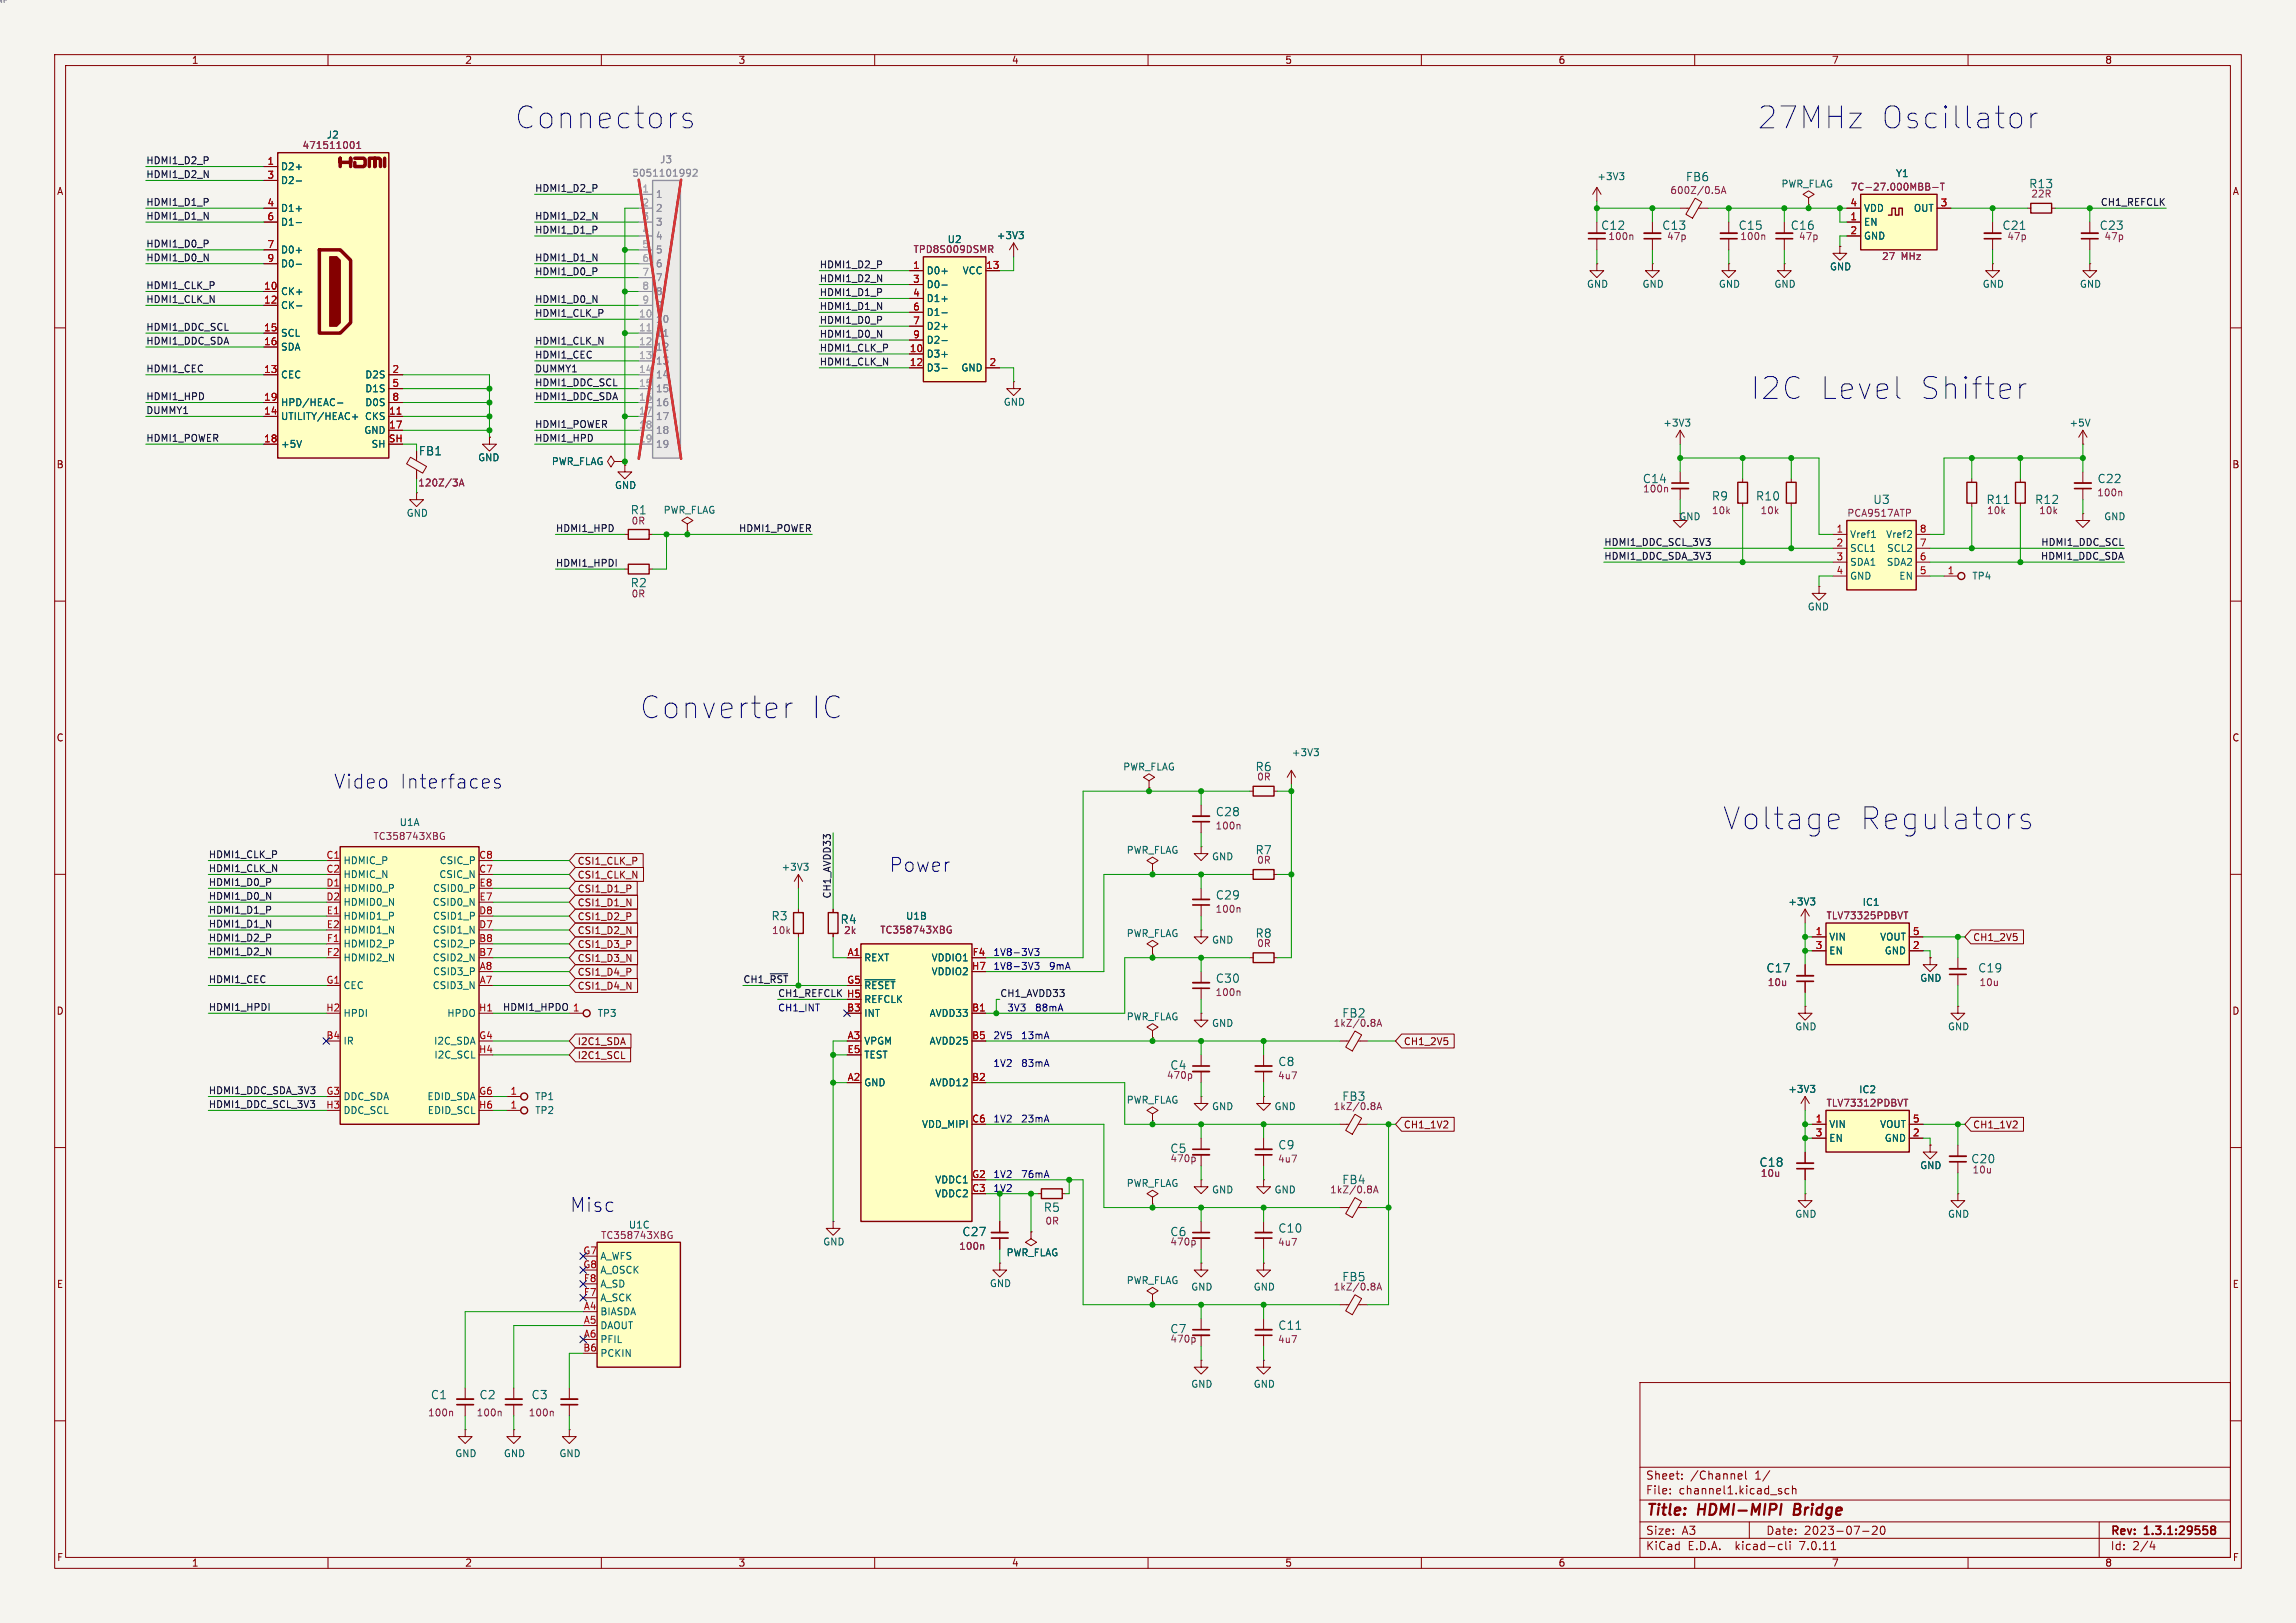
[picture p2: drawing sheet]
<svg xmlns="http://www.w3.org/2000/svg" width="420mm" height="297mm" viewBox="0 0 420 297" stroke-linecap="round" stroke-linejoin="round" font-family="sans-serif">
<defs><g id="words">
<g font-size="5.6" fill="#0000c2">
<text x="94" y="23.9">Connectors</text>
<text x="321.3" y="23.9">27MHz</text>
<text x="343.6" y="23.9">Oscillator</text>
<text x="320" y="73.4">I2C Level</text>
<text x="350.4" y="73.4">Shifter</text>
<text x="116.8" y="131.8">Converter</text>
<text x="147.9" y="131.8">IC</text>
<text x="315" y="152.2">Voltage</text>
<text x="339.8" y="152.2">Regulators</text>
</g>
<g font-size="3.5" fill="#0000c2">
<text x="61" y="144.5">Video</text>
<text x="73" y="144.5">Interfaces</text>
<text x="162.6" y="159.8">Power</text>
<text x="104.1" y="222">Misc</text>
</g>
<g font-size="2.8" fill="#840000">
<text x="301" y="277.9">Title:</text>
<text x="310.6" y="277.9">HDMI-MIPI</text>
<text x="329" y="277.9">Bridge</text>
</g>
<g font-size="2.1" fill="#840084">
<text x="308.3" y="33.4">FB6</text>
<text x="300.4" y="88.6">C14</text>
<text x="342.6" y="92.4">U3</text>
<text x="245.4" y="186.4">FB2</text>
<text x="214" y="195.9">C4</text>
<text x="245.4" y="201.7">FB3</text>
<text x="214" y="211.2">C5</text>
<text x="245.4" y="216.9">FB4</text>
<text x="214" y="226.4">C6</text>
<text x="245.4" y="234.7">FB5</text>
<text x="214" y="244.2">C7</text>
</g>
<g font-size="2.1" fill="#006464">
<text x="371.1" y="34.6">R13</text>
<text x="292.8" y="42.3">C12</text>
<text x="304" y="42.3">C13</text>
<text x="317.9" y="42.3">C15</text>
<text x="327.5" y="42.3">C16</text>
<text x="366.2" y="42.3">C21</text>
<text x="384" y="42.3">C23</text>
<text x="383.6" y="88.6">C22</text>
<text x="115.3" y="94.3">R1</text>
<text x="313" y="91.8">R9</text>
<text x="321.1" y="91.8">R10</text>
<text x="363.3" y="92.4">R11</text>
<text x="372.2" y="92.4">R12</text>
<text x="115.3" y="107.7">R2</text>
<text x="229.6" y="141.3">R6</text>
<text x="222.3" y="149.6">C28</text>
<text x="229.6" y="156.6">R7</text>
<text x="222.3" y="164.8">C29</text>
<text x="141" y="168.6">R3</text>
<text x="153.7" y="169.3">R4</text>
<text x="229.6" y="171.8">R8</text>
<text x="323" y="178.2">C17</text>
<text x="361.8" y="178.2">C19</text>
<text x="222.3" y="180.1">C30</text>
<text x="233.7" y="195.3">C8</text>
<text x="233.7" y="210.5">C9</text>
<text x="321.8" y="213.7">C18</text>
<text x="360.5" y="213.1">C20</text>
<text x="190.8" y="222">R5</text>
<text x="176" y="226.4">C27</text>
<text x="233.7" y="225.8">C10</text>
<text x="233.7" y="243.6">C11</text>
<text x="78.7" y="256.3">C1</text>
<text x="87.6" y="256.3">C2</text>
<text x="97.1" y="256.3">C3</text>
</g>
<g font-size="2.1" fill="#840000">
<text x="76.5" y="83.5">FB1</text>
<text x="301" y="273.7">File:</text>
<text x="301" y="271">Sheet:</text>
<text x="307.1" y="273.7">channel1.kicad_sch</text>
<text x="309.2" y="271">/Channel</text>
<text x="321.1" y="271">1/</text>
<text x="301" y="281.1">Size:</text>
<text x="307.6" y="281.1">A3</text>
<text x="323" y="281.1">Date:</text>
<text x="330" y="281.1">2023-07-20</text>
<text x="386" y="281.3">Rev:</text>
<text x="392.4" y="281.3">1.3.1:29558</text>
<text x="301" y="283.9">KiCad</text>
<text x="308.7" y="283.9">E.D.A.</text>
<text x="317.6" y="283.9">kicad-cli</text>
<text x="329.5" y="283.9">7.0.11</text>
<text x="386" y="283.9">Id:</text>
<text x="390.1" y="283.9">2/4</text>
</g>
<g font-size="1.8" fill="#840000">
<text x="35" y="11.9">1</text>
<text x="85" y="11.9">2</text>
<text x="135" y="11.9">3</text>
<text x="185" y="11.9">4</text>
<text x="235" y="11.9">5</text>
<text x="285" y="11.9">6</text>
<text x="335" y="11.9">7</text>
<text x="385" y="11.9">8</text>
<text x="10.3" y="35.9">A</text>
<text x="408.3" y="35.9">A</text>
<text x="10.3" y="85.9">B</text>
<text x="408.2" y="85.9">B</text>
<text x="10.3" y="135.9">C</text>
<text x="408.2" y="135.9">C</text>
<text x="105.6" y="161">CSI1_CLK_N</text>
<text x="105.6" y="158.4">CSI1_CLK_P</text>
<text x="105.6" y="166.1">CSI1_D1_N</text>
<text x="105.6" y="163.5">CSI1_D1_P</text>
<text x="105.6" y="168.6">CSI1_D2_P</text>
<text x="105.6" y="173.7">CSI1_D3_P</text>
<text x="105.6" y="171.1">CSI1_D2_N</text>
<text x="360.8" y="172.4">CH1_2V5</text>
<text x="105.6" y="176.2">CSI1_D3_N</text>
<text x="105.6" y="178.8">CSI1_D4_P</text>
<text x="10.3" y="185.9">D</text>
<text x="105.6" y="181.3">CSI1_D4_N</text>
<text x="408.2" y="185.9">D</text>
<text x="105.6" y="191.5">I2C1_SDA</text>
<text x="256.7" y="191.5">CH1_2V5</text>
<text x="105.6" y="194">I2C1_SCL</text>
<text x="256.7" y="206.7">CH1_1V2</text>
<text x="360.8" y="206.7">CH1_1V2</text>
<text x="10.3" y="235.9">E</text>
<text x="408.3" y="235.9">E</text>
<text x="10.3" y="285.9">F</text>
<text x="35" y="286.9">1</text>
<text x="85" y="286.9">2</text>
<text x="135" y="286.9">3</text>
<text x="185" y="286.9">4</text>
<text x="235" y="286.9">5</text>
<text x="285" y="286.9">6</text>
<text x="335" y="286.9">7</text>
<text x="385" y="286.9">8</text>
<text x="408.3" y="285.9">F</text>
</g>
<g font-size="1.8" fill="#840084">
<text x="55.2" y="27.5">471511001</text>
<text x="59.7" y="25.5">J2</text>
<text x="305.4" y="35.7">600Z/0.5A</text>
<text x="338.5" y="35.1">7C-27.000MBB-T</text>
<text x="371.5" y="36.3">22R</text>
<text x="167" y="46.5">TPD8S009DSMR</text>
<text x="173.3" y="44.7">U2</text>
<text x="294.1" y="44.1">100n</text>
<text x="304.8" y="44.1">47p</text>
<text x="318.2" y="44.1">100n</text>
<text x="329" y="44.1">47p</text>
<text x="344.2" y="47.8">27</text>
<text x="347.8" y="47.8">MHz</text>
<text x="367.1" y="44.1">47p</text>
<text x="384.9" y="44.1">47p</text>
<text x="76.4" y="89.2">120Z/3A</text>
<text x="300.5" y="90.3">100n</text>
<text x="313.1" y="94.3">10k</text>
<text x="321.9" y="94.3">10k</text>
<text x="337.8" y="94.8">PCA9517ATP</text>
<text x="363.4" y="94.3">10k</text>
<text x="372.9" y="94.3">10k</text>
<text x="383.5" y="91">100n</text>
<text x="115.4" y="96.2">0R</text>
<text x="115.4" y="109.5">0R</text>
<text x="229.9" y="143">0R</text>
<text x="68.2" y="153.9">TC358743XBG</text>
<text x="222.2" y="152">100n</text>
<text x="229.9" y="158.3">0R</text>
<text x="222.2" y="167.2">100n</text>
<text x="141.1" y="171.1">10k</text>
<text x="154.3" y="171.1">2k</text>
<text x="160.9" y="171">TC358743XBG</text>
<text x="229.9" y="173.5">0R</text>
<text x="334" y="168.4">TLV73325PDBVT</text>
<text x="222.2" y="182.5">100n</text>
<text x="323.3" y="180.6">10u</text>
<text x="362" y="180.6">10u</text>
<text x="243.8" y="188.1">1kZ/0.8A</text>
<text x="213.4" y="197.6">470p</text>
<text x="233.7" y="197.7">4u7</text>
<text x="243.8" y="203.3">1kZ/0.8A</text>
<text x="334" y="202.7">TLV73312PDBVT</text>
<text x="214" y="212.9">470p</text>
<text x="233.7" y="212.9">4u7</text>
<text x="322" y="215.6">10u</text>
<text x="360.7" y="214.9">10u</text>
<text x="243.2" y="218.6">1kZ/0.8A</text>
<text x="109.9" y="226.9">TC358743XBG</text>
<text x="114.9" y="225">U1C</text>
<text x="191.1" y="224.3">0R</text>
<text x="175.4" y="228.9">100n</text>
<text x="214" y="228.1">470p</text>
<text x="233.7" y="228.2">4u7</text>
<text x="243.8" y="236.4">1kZ/0.8A</text>
<text x="214" y="245.9">470p</text>
<text x="233.7" y="246">4u7</text>
<text x="78.2" y="259.4">100n</text>
<text x="87.1" y="259.4">100n</text>
<text x="96.6" y="259.4">100n</text>
</g>
<g font-size="1.8" fill="#0f0f0f">
<text x="26.7" y="30.1">HDMI1_D2_P</text>
<text x="26.7" y="32.7">HDMI1_D2_N</text>
<text x="97.8" y="35.2">HDMI1_D2_P</text>
<text x="26.7" y="37.7">HDMI1_D1_P</text>
<text x="26.7" y="40.3">HDMI1_D1_N</text>
<text x="97.8" y="40.3">HDMI1_D2_N</text>
<text x="384.2" y="37.7">CH1_REFCLK</text>
<text x="26.7" y="45.4">HDMI1_D0_P</text>
<text x="26.7" y="47.9">HDMI1_D0_N</text>
<text x="97.8" y="42.8">HDMI1_D1_P</text>
<text x="97.8" y="47.9">HDMI1_D1_N</text>
<text x="26.7" y="53">HDMI1_CLK_P</text>
<text x="97.8" y="50.5">HDMI1_D0_P</text>
<text x="149.9" y="49.2">HDMI1_D2_P</text>
<text x="149.9" y="51.7">HDMI1_D2_N</text>
<text x="26.7" y="55.5">HDMI1_CLK_N</text>
<text x="97.8" y="55.5">HDMI1_D0_N</text>
<text x="97.8" y="58.1">HDMI1_CLK_P</text>
<text x="149.9" y="59.3">HDMI1_D0_P</text>
<text x="149.9" y="54.3">HDMI1_D1_P</text>
<text x="149.9" y="56.8">HDMI1_D1_N</text>
<text x="26.7" y="63.2">HDMI1_DDC_SDA</text>
<text x="26.7" y="60.6">HDMI1_DDC_SCL</text>
<text x="97.8" y="65.7">HDMI1_CEC</text>
<text x="97.8" y="63.2">HDMI1_CLK_N</text>
<text x="149.9" y="61.9">HDMI1_D0_N</text>
<text x="149.9" y="64.4">HDMI1_CLK_P</text>
<text x="26.7" y="68.2">HDMI1_CEC</text>
<text x="97.8" y="68.2">DUMMY1</text>
<text x="97.8" y="70.8">HDMI1_DDC_SCL</text>
<text x="149.9" y="67">HDMI1_CLK_N</text>
<text x="26.7" y="75.9">DUMMY1</text>
<text x="26.7" y="73.3">HDMI1_HPD</text>
<text x="97.8" y="73.3">HDMI1_DDC_SDA</text>
<text x="26.7" y="80.9">HDMI1_POWER</text>
<text x="97.8" y="80.9">HDMI1_HPD</text>
<text x="97.8" y="78.4">HDMI1_POWER</text>
<text x="101.6" y="97.4">HDMI1_HPD</text>
<text x="135.1" y="97.4">HDMI1_POWER</text>
<text x="293.4" y="100">HDMI1_DDC_SCL_3V3</text>
<text x="373.3" y="100">HDMI1_DDC_SCL</text>
<text x="101.6" y="103.8">HDMI1_HPDI</text>
<text x="293.4" y="102.5">HDMI1_DDC_SDA_3V3</text>
<text x="373.2" y="102.5">HDMI1_DDC_SDA</text>
<text x="38.1" y="159.7">HDMI1_CLK_N</text>
<text x="38.1" y="157.1">HDMI1_CLK_P</text>
<text x="38.1" y="162.2">HDMI1_D0_P</text>
<text x="38.1" y="167.3">HDMI1_D1_P</text>
<text x="38.1" y="164.8">HDMI1_D0_N</text>
<text x="152.1" y="164.5" transform="rotate(-90 152.1 164.5)">CH1_AVDD33</text>
<text x="38.1" y="172.4">HDMI1_D2_P</text>
<text x="38.1" y="169.8">HDMI1_D1_N</text>
<text x="38.1" y="174.9">HDMI1_D2_N</text>
<text x="38.1" y="180">HDMI1_CEC</text>
<text x="38.1" y="185.1">HDMI1_HPDI</text>
<text x="91.9" y="185.1">HDMI1_HPDO 1</text>
<text x="142.2" y="182.5">CH1_REFCLK H5</text>
<text x="182.9" y="182.5">CH1_AVDD33</text>
<text x="38.1" y="200.3">HDMI1_DDC_SDA_3V3</text>
<text x="38.1" y="202.9">HDMI1_DDC_SCL_3V3</text>
</g>
<g font-size="1.8" fill="#a90000">
<text x="48.8" y="30.2">1</text>
<text x="48.8" y="32.8">3</text>
<text x="48.8" y="37.8">4</text>
<text x="48.8" y="40.4">6</text>
<text x="338.4" y="40.4">1</text>
<text x="338.4" y="37.8">4</text>
<text x="354.9" y="37.8">3</text>
<text x="48.8" y="45.5">7</text>
<text x="338.4" y="42.9">2</text>
<text x="48.2" y="53.1">10</text>
<text x="48.8" y="48">9</text>
<text x="166.9" y="49.3">1</text>
<text x="166.9" y="51.8">3</text>
<text x="180.3" y="49.3">13</text>
<text x="48.2" y="55.6">12</text>
<text x="166.9" y="54.4">4</text>
<text x="166.9" y="56.9">6</text>
<text x="166.9" y="59.4">7</text>
<text x="48.2" y="60.7">15</text>
<text x="48.2" y="63.2">16</text>
<text x="166.3" y="64.5">10</text>
<text x="166.9" y="62">9</text>
<text x="48.2" y="68.3">13</text>
<text x="71.7" y="68.3">2</text>
<text x="71.7" y="70.9">5</text>
<text x="166.3" y="67.1">12</text>
<text x="180.9" y="67.1">2</text>
<text x="48.2" y="75.9">14</text>
<text x="48.2" y="73.4">19</text>
<text x="71.1" y="75.9">11</text>
<text x="71.7" y="73.4">8</text>
<text x="48.2" y="81">18</text>
<text x="71" y="81">SH</text>
<text x="71.1" y="78.5">17</text>
<text x="335.8" y="97.5">1</text>
<text x="335.8" y="100.1">2</text>
<text x="351.1" y="100.1">7</text>
<text x="351.1" y="97.5">8</text>
<text x="335.8" y="102.6">3</text>
<text x="335.8" y="105.2">4</text>
<text x="351.1" y="105.2">5</text>
<text x="351.1" y="102.6">6</text>
<text x="356.2" y="105.2">1</text>
<text x="59.6" y="157.2">C1</text>
<text x="59.6" y="159.8">C2</text>
<text x="87.6" y="159.8">C7</text>
<text x="87.6" y="157.2">C8</text>
<text x="59.6" y="162.3">D1</text>
<text x="59.6" y="164.8">D2</text>
<text x="59.7" y="167.4">E1</text>
<text x="87.6" y="167.4">D8</text>
<text x="87.6" y="164.8">E7</text>
<text x="87.6" y="162.3">E8</text>
<text x="59.7" y="169.9">E2</text>
<text x="59.7" y="172.5">F1</text>
<text x="87.6" y="172.5">B8</text>
<text x="87.6" y="169.9">D7</text>
<text x="332" y="171.2">1</text>
<text x="332" y="173.7">3</text>
<text x="349.8" y="173.7">2</text>
<text x="349.8" y="171.2">5</text>
<text x="59.7" y="175">F2</text>
<text x="87.6" y="175">B7</text>
<text x="87.6" y="177.5">A8</text>
<text x="155" y="175">A1</text>
<text x="177.7" y="177.5">H7</text>
<text x="177.8" y="175">F4</text>
<text x="59.6" y="185.2">H2</text>
<text x="59.6" y="180.1">G1</text>
<text x="87.5" y="185.2">H1</text>
<text x="87.6" y="180.1">A7</text>
<text x="154.8" y="182.6">H5</text>
<text x="154.9" y="185.2">B3</text>
<text x="154.9" y="180.1">G5</text>
<text x="177.7" y="185.2">B1</text>
<text x="59.6" y="190.2">B4</text>
<text x="87.6" y="190.2">G4</text>
<text x="155" y="190.2">A3</text>
<text x="177.7" y="190.2">B5</text>
<text x="87.5" y="192.8">H4</text>
<text x="154.9" y="192.8">E5</text>
<text x="155" y="197.9">A2</text>
<text x="177.7" y="197.9">B2</text>
<text x="59.6" y="202.9">H3</text>
<text x="59.6" y="200.4">G3</text>
<text x="87.5" y="202.9">H6</text>
<text x="87.6" y="200.4">G6</text>
<text x="93.3" y="202.9">1</text>
<text x="93.3" y="200.4">1</text>
<text x="177.7" y="205.5">C6</text>
<text x="332" y="205.5">1</text>
<text x="332" y="208">3</text>
<text x="349.8" y="208">2</text>
<text x="349.8" y="205.5">5</text>
<text x="177.7" y="215.6">G2</text>
<text x="177.7" y="218.2">C3</text>
<text x="106.6" y="229.6">G7</text>
<text x="106.6" y="232.2">G8</text>
<text x="106.7" y="239.8">A4</text>
<text x="106.7" y="237.2">F7</text>
<text x="106.7" y="234.7">F8</text>
<text x="106.7" y="242.3">A5</text>
<text x="106.7" y="244.9">A6</text>
<text x="106.6" y="247.4">B6</text>
</g>
<g font-size="1.8" fill="#006464">
<text x="51.3" y="31.3">D2+</text>
<text x="51.3" y="33.9">D2-</text>
<text x="292.1" y="33.2">+3V3</text>
<text x="325.8" y="34.5">PWR_FLAG</text>
<text x="346.7" y="32.6">Y1</text>
<text x="51.3" y="39">D1+</text>
<text x="51.3" y="41.5">D1-</text>
<text x="340.9" y="41.5">EN</text>
<text x="340.9" y="39">VDD</text>
<text x="350" y="39">OUT</text>
<text x="51.3" y="46.6">D0+</text>
<text x="182.2" y="44">+3V3</text>
<text x="340.9" y="44">GND</text>
<text x="51.3" y="49.1">D0-</text>
<text x="169.4" y="50.4">D0+</text>
<text x="169.4" y="52.9">D0-</text>
<text x="176" y="50.4">VCC</text>
<text x="290.2" y="52.9">GND</text>
<text x="300.4" y="52.9">GND</text>
<text x="314.3" y="52.9">GND</text>
<text x="324.5" y="52.9">GND</text>
<text x="334.6" y="49.7">GND</text>
<text x="362.6" y="52.9">GND</text>
<text x="380.4" y="52.9">GND</text>
<text x="51.3" y="54.2">CK+</text>
<text x="51.3" y="56.7">CK-</text>
<text x="169.4" y="55.5">D1+</text>
<text x="169.4" y="58">D1-</text>
<text x="51.3" y="61.8">SCL</text>
<text x="51.3" y="64.4">SDA</text>
<text x="169.4" y="65.6">D3+</text>
<text x="169.4" y="60.6">D2+</text>
<text x="169.4" y="63.1">D2-</text>
<text x="51.3" y="69.4">CEC</text>
<text x="66.7" y="69.4">D2S</text>
<text x="66.7" y="72">D1S</text>
<text x="169.4" y="68.2">D3-</text>
<text x="175.8" y="68.2">GND</text>
<text x="51.3" y="77.1">UTILITY/HEAC+</text>
<text x="51.3" y="74.5">HPD/HEAC-</text>
<text x="66.7" y="77.1">CKS</text>
<text x="66.7" y="74.5">D0S</text>
<text x="183.5" y="74.4">GND</text>
<text x="51.3" y="82.1">+5V</text>
<text x="66.5" y="79.6">GND</text>
<text x="67.9" y="82.1">SH</text>
<text x="304.2" y="78.3">+3V3</text>
<text x="378.5" y="78.3">+5V</text>
<text x="87.4" y="84.6">GND</text>
<text x="100.8" y="85.3">PWR_FLAG</text>
<text x="112.4" y="89.7">GND</text>
<text x="74.3" y="94.8">GND</text>
<text x="121.3" y="94.2">PWR_FLAG</text>
<text x="307.1" y="95.4">GND</text>
<text x="384.8" y="95.4">GND</text>
<text x="338.3" y="98.7">Vref1</text>
<text x="338.3" y="101.2">SCL1</text>
<text x="344.9" y="98.7">Vref2</text>
<text x="345.1" y="101.2">SCL2</text>
<text x="338.3" y="103.7">SDA1</text>
<text x="338.3" y="106.3">GND</text>
<text x="345" y="103.7">SDA2</text>
<text x="347.3" y="106.3">EN</text>
<text x="360.7" y="106.3">TP4</text>
<text x="330.6" y="111.9">GND</text>
<text x="205.4" y="141.2">PWR_FLAG</text>
<text x="236.2" y="138.6">+3V3</text>
<text x="73" y="151.4">U1A</text>
<text x="62.7" y="158.3">HDMIC_P</text>
<text x="62.7" y="160.9">HDMIC_N</text>
<text x="80.3" y="160.9">CSIC_N</text>
<text x="80.3" y="158.3">CSIC_P</text>
<text x="142.9" y="159.5">+3V3</text>
<text x="206" y="156.4">PWR_FLAG</text>
<text x="221.6" y="157.6">GND</text>
<text x="62.7" y="163.4">HDMID0_P</text>
<text x="62.7" y="166">HDMID0_N</text>
<text x="79.1" y="166">CSID0_N</text>
<text x="79.1" y="163.4">CSID0_P</text>
<text x="327" y="165.9">+3V3</text>
<text x="340.6" y="166">IC1</text>
<text x="62.7" y="168.5">HDMID1_P</text>
<text x="62.7" y="171">HDMID1_N</text>
<text x="62.7" y="173.6">HDMID2_P</text>
<text x="79.1" y="171">CSID1_N</text>
<text x="79.1" y="173.6">CSID2_P</text>
<text x="79.1" y="168.5">CSID1_P</text>
<text x="165.6" y="168.5">U1B</text>
<text x="206" y="171.7">PWR_FLAG</text>
<text x="221.6" y="172.9">GND</text>
<text x="334.5" y="172.3">VIN</text>
<text x="343.8" y="172.3">VOUT</text>
<text x="62.7" y="176.1">HDMID2_N</text>
<text x="79.1" y="176.1">CSID2_N</text>
<text x="79.1" y="178.7">CSID3_P</text>
<text x="158" y="176.1">REXT</text>
<text x="170.3" y="176.1">VDDIO1</text>
<text x="170.3" y="178.7">VDDIO2</text>
<text x="334.5" y="174.9">EN</text>
<text x="344.7" y="174.9">GND</text>
<text x="351.2" y="179.9">GND</text>
<text x="62.7" y="181.2">CEC</text>
<text x="79.1" y="181.2">CSID3_N</text>
<text x="158" y="181.2">~{RESET}</text>
<text x="158" y="183.7">REFCLK</text>
<text x="62.7" y="191.4">IR</text>
<text x="62.7" y="186.3">HPDI</text>
<text x="79.3" y="191.4">I2C_SDA</text>
<text x="81.7" y="186.3">HPDO</text>
<text x="109.2" y="186.3">TP3</text>
<text x="158" y="191.4">VPGM</text>
<text x="158" y="186.3">INT</text>
<text x="170" y="186.3">AVDD33</text>
<text x="170" y="191.4">AVDD25</text>
<text x="206" y="186.9">PWR_FLAG</text>
<text x="221.6" y="188.1">GND</text>
<text x="328.3" y="188.7">GND</text>
<text x="356.2" y="188.7">GND</text>
<text x="79.4" y="193.9">I2C_SCL</text>
<text x="158" y="193.9">TEST</text>
<text x="62.7" y="201.5">DDC_SDA</text>
<text x="78.1" y="201.5">EDID_SDA</text>
<text x="97.8" y="201.5">TP1</text>
<text x="158" y="199">GND</text>
<text x="170" y="199">AVDD12</text>
<text x="206" y="202.2">PWR_FLAG</text>
<text x="221.6" y="203.3">GND</text>
<text x="233" y="203.3">GND</text>
<text x="327" y="200.2">+3V3</text>
<text x="340" y="200.3">IC2</text>
<text x="62.7" y="204.1">DDC_SCL</text>
<text x="78.1" y="204.1">EDID_SCL</text>
<text x="97.8" y="204.1">TP2</text>
<text x="168.6" y="206.6">VDD_MIPI</text>
<text x="334.5" y="206.6">VIN</text>
<text x="334.5" y="209.1">EN</text>
<text x="343.8" y="206.6">VOUT</text>
<text x="344.7" y="209.1">GND</text>
<text x="351.2" y="214.1">GND</text>
<text x="171" y="219.3">VDDC2</text>
<text x="171" y="216.8">VDDC1</text>
<text x="206" y="217.4">PWR_FLAG</text>
<text x="221.6" y="218.6">GND</text>
<text x="233" y="218.6">GND</text>
<text x="328.3" y="223">GND</text>
<text x="356.2" y="223">GND</text>
<text x="109.7" y="230.7">A_WFS</text>
<text x="109.7" y="233.3">A_OSCK</text>
<text x="150.5" y="228.1">GND</text>
<text x="184" y="230.1">PWR_FLAG</text>
<text x="109.7" y="238.4">A_SCK</text>
<text x="109.7" y="235.8">A_SD</text>
<text x="181" y="235.7">GND</text>
<text x="206" y="235.2">PWR_FLAG</text>
<text x="217.8" y="236.4">GND</text>
<text x="229.2" y="236.4">GND</text>
<text x="109.7" y="240.9">BIASDA</text>
<text x="109.7" y="243.4">DAOUT</text>
<text x="109.7" y="246">PFIL</text>
<text x="109.7" y="248.5">PCKIN</text>
<text x="217.8" y="254.1">GND</text>
<text x="229.2" y="254.1">GND</text>
<text x="83.2" y="266.8">GND</text>
<text x="92.1" y="266.8">GND</text>
<text x="102.2" y="266.8">GND</text>
</g>
<text font-size="1.8" fill="#9c9b98" x="115.6" y="32.5">5051101992</text>
<g font-size="1.8" fill="#a5a4a2">
<text x="117.4" y="35.3">1</text>
<text x="117.4" y="37.8">2</text>
<text x="117.4" y="40.4">3</text>
<text x="117.4" y="42.9">4</text>
<text x="117.4" y="45.5">5</text>
<text x="117.4" y="48">6</text>
<text x="117.4" y="50.5">7</text>
<text x="117.4" y="53.1">8</text>
<text x="116.8" y="58.2">10</text>
<text x="117.4" y="55.6">9</text>
<text x="116.8" y="60.7">11</text>
<text x="116.8" y="63.2">12</text>
<text x="116.8" y="65.8">13</text>
<text x="116.8" y="68.3">14</text>
<text x="116.8" y="70.9">15</text>
<text x="116.8" y="73.4">16</text>
<text x="116.8" y="75.9">17</text>
<text x="116.8" y="78.5">18</text>
<text x="116.8" y="81">19</text>
</g>
<g font-size="1.8" fill="#939391">
<text x="120.7" y="30.1">J3</text>
<text x="119.9" y="36.4">1</text>
<text x="119.9" y="39">2</text>
<text x="119.9" y="41.5">3</text>
<text x="119.9" y="44">4</text>
<text x="119.9" y="46.6">5</text>
<text x="119.9" y="49.1">6</text>
<text x="119.9" y="51.7">7</text>
<text x="119.9" y="59.3">10</text>
<text x="119.9" y="54.2">8</text>
<text x="119.9" y="56.7">9</text>
<text x="119.9" y="61.8">11</text>
<text x="119.9" y="64.4">12</text>
<text x="119.9" y="66.9">13</text>
<text x="119.9" y="69.4">14</text>
<text x="119.9" y="72">15</text>
<text x="119.9" y="74.5">16</text>
<text x="119.9" y="77.1">17</text>
<text x="119.9" y="79.6">18</text>
<text x="119.9" y="82.1">19</text>
</g>
<text font-size="1.8" fill="#009600" x="135.9" y="180">CH1_~{RST}</text>
<g font-size="1.8" fill="#0000c2">
<text x="181.6" y="175">1V8-3V3</text>
<text x="181.6" y="177.6">1V8-3V3</text>
<text x="191.8" y="177.6">9mA</text>
<text x="142.2" y="185.2">CH1_INT</text>
<text x="184.1" y="185.2">3V3</text>
<text x="189.2" y="185.2">88mA</text>
<text x="181.6" y="190.3">2V5</text>
<text x="186.7" y="190.3">13mA</text>
<text x="181.6" y="195.3">1V2</text>
<text x="186.7" y="195.3">83mA</text>
<text x="181.6" y="205.5">1V2</text>
<text x="186.7" y="205.5">23mA</text>
<text x="181.6" y="215.7">1V2</text>
<text x="186.7" y="215.7">76mA</text>
<text x="181.6" y="218.2">1V2</text>
</g>
<text font-size="1.4" fill="#9c9b98" x="-.6" y=".7">NP</text>
</g></defs>
<path d="M0 0h420v297h-420z" fill="#f5f4ef" stroke="#f5f4ef" stroke-width=".18"/>
<g fill="none" stroke="#840000" stroke-width=".18">
<path d="M10 10h400v277h-400zM12 12h396v273h-396zM60 10v2M110 10v2M160 10v2M210 10v2M260 10v2M310 10v2M360 10v2M10 60h2M166.4 49.5h2.5M166.4 52.1h2.5"/>
<path d="M166.4 54.6h2.5M166.4 57.2h2.5M166.4 59.7h2.5M180.3 49.5h2.6M408 60h2M166.4 64.8h2.5M166.4 67.3h2.5M166.4 62.2h2.5M180.3 67.3h2.6M112.4 84.5l-.6-1.1-.7 1.1 .7 1 .6-1h1.3M113.7 84.5h.1M114.3 85.1v1.3h1.3l-1.3 1.2-1.3-1.2h1.3"/>
<path d="M114.3 85.1h.1M369.6 87.6v.7M369.6 92.1v.6M10 110h2M408 110h2M10 160h2M59.7 157.5h2.5M408 160h2M59.7 162.6h2.5M59.7 167.6h2.5M59.7 172.7h2.5M87.6 185.4h2.6"/>
<path d="M330.2 184.2v1.2h1.3l-1.3 1.3-1.3-1.3h1.3M330.2 184.2h.1M10 210h2M92.7 203.2h2.5M330.2 200.7v2.5M330.2 200.7l-.8 1.2M330.2 200.7l.8 1.2M331.5 205.7h2.5M331.5 208.3h2.5M349.2 205.7h2.6M349.2 208.3h2.6M408 210h2"/>
<path d="M10 260h2M300 253h108v32h-108zM408 260h2M300 278.5h108M300 274.5h108M300 268.5h108M305.5 273.2v.2M305.5 272.5v.1M307.7 270.5v.2M307.7 269.8v.1M318.2 269.7l.4 .1 .1 .2-.8 .2M318.6 270.6l-.4 .1"/>
<path d="M319.3 269.2v1.3l.2 .2M320 278.5v3M323.7 269.1l-1.3 1.9M327.2 272.5l-.4-.1-.3 .3v.4l.2 .2h.5M327.9 272.5l.2-.1 .3 .1 .1 .9M327.9 271.9v1.5M342.5 279.4l.6-.1 .2 .1 .1 .3-1 1.1h1M344.2 279.4l.1-.1a.8 .8 0 0 1 .5 .7 .8 .8 0 0 1-.5 .8 1 1 0 0 1-.1-1.4zM384 278.5v6.5M60 285v2M110 285v2M160 285v2"/>
<path d="M210 285v2M260 285v2M300 281.5h108M310 285v2M325.6 282.6l.4 .1M326 283.5l-.4 .1M326.7 282.1v1.3l.2 .2M327.4 282.1v.1M327.4 282.6v1M334.9 283.6h.9M340.7 280.2h1.2M360 285v2"/>
<path d="M393.7 282l-.4 1.1h.9M394 282.6v1"/>
</g>
<path d="M404.7 279.9l-.3-.3 .3-.3h.3l.3 .3-.3 .3M404.7 279.9l-.3 .3v.3l.3 .3h.3l.3-.3-.1-.4-.2-.2M404.7 279.9h.3" fill="none" stroke="#840000" stroke-width=".3"/>
<path d="M325.9 275.2l-.3 2M328.3 275.2l-.2 2h.8" fill="none" stroke="#840000" stroke-width=".4"/>
<g fill="#ffffc2" stroke="#ffffc2" stroke-width=".18">
<path d="M168.9 47h11.4v22.9h-11.4z"/>
<path d="M334 203.2h15.2v7.6h-15.2z"/>
<path d="M62.2 154.9h25.4v50.8h-25.4z"/>
<path d="M109.2 227.3h15.3v22.9h-15.3z"/>
</g>
<g fill="none" stroke="#840000" stroke-width=".25">
<path d="M168.9 47h11.4v22.9h-11.4zM368.7 88.3h1.8v3.8h-1.8zM62.2 154.9h25.4v50.8h-25.4zM334 203.2h15.2v7.6h-15.2zM109.2 227.3h15.3v22.9h-15.3z"/>
<circle cx="95.9" cy="203.2" r=".63"/>
</g>
<path d="M172.3 49.6h1M172.3 52.2h1M172.3 54.7h1M172.3 57.2h1M172.3 59.8h1M172.3 64.9h1M172.3 67.4h1M172.3 62.3h1M331.2 198.6h.8l-.5 .5M331.7 199.1l.3 .2v.3l-.3 .3" fill="none" stroke="#006464" stroke-width=".18"/>
<path d="M181.2 45.6l.4 .6M181.4 45l.2 .2v.3l-.2 .1M81.1 153.1h.2l-.1 .5h-.3l-.3-.2M81.2 152.4l-.3-.1-.3 .2M348.3 201.2h.7M122.7 226.1h.3l-.1 .5h-.3l-.3-.1M122.9 225.4h-.3l-.3 .2" fill="none" stroke="#840084" stroke-width=".18"/>
<path d="M381 78.7l-.8 1.3z" fill="#ffffc2"/>
<path d="M381 78.7v2.6" fill="none" stroke="#ffffc2" stroke-width=".18"/>
<path d="M381 78.7l.8 1.3z" fill="#ffffc2"/>
<g fill="none" stroke="#840000" stroke-width=".18">
<path d="M336.5 45.1v1.3h1.3l-1.3 1.2-1.2-1.2h1.2M336.5 45.1h.1M307.3 78.7v2.6M307.3 78.7l-.7 1.3M307.3 78.7l.8 1.3M381 78.7l-.8 1.3M381 78.7v2.6M381 78.7l.8 1.3M75.1 83.7l2.9 1.7-.7 1.2-2.9-1.7zM76.2 90.2v1.2h1.3l-1.3 1.3-1.3-1.3h1.3M76.2 90.2h.1M76.2 83.8v.5"/>
<path d="M76.2 86v1.6M89.5 80v1.3h-1.2l1.2 1.3 1.3-1.3h-1.3M89.5 80h.1M114.3 97.8h.6M118.7 97.8h.7M125.7 95.9l1-.6-1-.7-1 .7 1 .6v1.3M125.7 97.2h.1M335.3 97.8h2.5M350.5 97.8h2.6M381 81.3h.1M114.3 104.1h.6M118.7 104.1h.7"/>
<path d="M332.7 107.3v1.3h-1.2l1.2 1.3 1.3-1.3h-1.3M332.7 107.3h.1M335.3 105.4h2.5M335.3 100.3h2.5M335.3 102.9h2.5M350.5 105.4h2.6M350.5 100.3h2.6M350.5 102.9h2.6M355.6 105.4h2.5M146 160v2.6M146 166.4v.6M146 170.8v.7"/>
<path d="M146 160l-.7 1.3M146 160l.8 1.3M152.4 166.4v.6M152.4 170.8v.7M330.2 166.4v2.5M330.2 176.5v2.1M330.2 179.6v2M330.2 166.4l-.8 1.2M330.2 166.4l.8 1.2M353.1 175.3v1.2h1.2l-1.2 1.3-1.3-1.3h1.3M353.1 175.3h.1M358.1 175.3v2"/>
<path d="M358.1 178.3v2M210.8 188.6l1-.6-1-.7-1 .7 1 .6v1.3M210.8 189.9h.1M219.7 185.4v1.3h1.3l-1.3 1.3-1.3-1.3h1.3M219.7 185.4h.1M219.7 193v2.1M219.7 196.1v2M189.9 218.4h.6M194.3 218.4h.6M330.2 218.4v1.3h1.3l-1.3 1.3-1.3-1.3h1.3M330.2 218.4h.1M330.2 210.8v2.1"/>
<path d="M330.2 213.9v2M358.1 209.6v2M358.1 212.6v2M182.9 231.1v1.3h1.2l-1.2 1.3-1.3-1.3h1.3M182.9 231.1h.1M188.6 225.4v1.3l1 .6-1 .7-1-.7 1-.6M188.6 225.4h.1M210.8 236.9l1-.7-1-.6-1 .6 1 .7v1.2M210.8 238.1h.1M231.1 231.1v1.3h1.3l-1.3 1.3-1.2-1.3h1.2M231.1 231.1h.1M231.1 223.5v2.1"/>
<path d="M231.1 226.6v2M85.1 254v2M85.1 257v2.1M94 254v2M94 257v2.1M104.1 254v2M104.1 257v2.1M231.1 241.3v2M231.1 244.3v2.1M85.1 261.6v1.3h1.3l-1.3 1.3-1.3-1.3h1.3M85.1 261.6h.1M94 261.6v1.3h1.2l-1.2 1.3-1.3-1.3h1.3"/>
<path d="M94 261.6h.1M104.1 261.6v1.3h1.3l-1.3 1.3-1.2-1.3h1.2M104.1 261.6h.1"/>
</g>
<path d="M308.3 76.7h.8l-.4 .5M308.9 77.2l.2 .2v.3l-.2 .3M382.3 76.7l-.4 1.3M342.4 98.4h.7M348.9 98.4h.8M349.6 97.2v.4M147 158h.8l-.4 .5M147.6 158.5l.2 .2v.3l-.2 .3M331.2 164.3h.8l-.5 .5M331.7 164.8l.3 .3v.3l-.3 .2" fill="none" stroke="#006464" stroke-width=".18"/>
<path d="M328.7 179.6h3M356.6 178.3h3.1M218.2 195.1h3M328.7 213.9h3M356.6 212.6h3.1M229.6 226.6h3.1M83.6 257h3M92.5 257h3M102.6 257h3.1M229.6 244.3h3.1" fill="none" stroke="#840000" stroke-width=".3"/>
<path d="M328.7 178.6h3M356.6 177.3h3.1M218.2 196.1h3M328.7 212.9h3M356.6 211.6h3.1M229.6 225.6h3.1M83.6 256h3M92.5 256h3M102.6 256h3.1M229.6 243.3h3.1" fill="none" stroke="#840000" stroke-width=".33"/>
<path d="M84 88.9l.4-1.2 .5 1.2M84.1 88.6h.6M349.3 93.3l.2 .2-.2 .3M217.8 196.5l.2 .2v.4l-.2 .3M82.6 258.3l.2 .1v.7M91.5 258.3l.2 .1v.7M101 258.3l.2 .1v.7" fill="none" stroke="#840084" stroke-width=".18"/>
<g fill="none" stroke="#840000" stroke-width=".25">
<path d="M114.9 96.9h3.8v1.8h-3.8zM337.8 95.3h12.7v12.7h-12.7zM114.9 103.3h3.8v1.7h-3.8zM145.2 167h1.7v3.8h-1.7zM151.5 167h1.8v3.8h-1.8zM190.5 217.6h3.8v1.7h-3.8z"/>
<circle cx="358.8" cy="105.4" r=".63"/>
</g>
<path d="M337.8 95.3h12.7v12.7h-12.7z" fill="#ffffc2" stroke="#ffffc2" stroke-width=".18"/>
<path d="M346.1 38.1h.6v1.3h.6v-1.3h.7v1.3h-2.6h.7z" fill="#ffffc2"/>
<g fill="#ffffc2" stroke="#ffffc2" stroke-width=".18">
<path d="M340.4 35.6h13.9v10.1h-13.9z"/>
<path d="M157.5 172.7h20.3v50.8h-20.3z"/>
<path d="M334 168.9h15.2v7.6h-15.2z"/>
<path d="M50.8 27.9h20.3v55.9h-20.3z"/>
</g>
<g fill="none" stroke="#840000" stroke-width=".25">
<path d="M50.8 27.9h20.3v55.9h-20.3zM340.4 35.6h13.9v10.1h-13.9zM345.4 39.4h.7v-1.3h.6v1.3h.6v-1.3h.7v1.3M371.5 37.2h3.8v1.8h-3.8zM317.9 88.3h1.8v3.8h-1.8zM326.8 88.3h1.7v3.8h-1.7zM359.8 88.3h1.8v3.8h-1.8zM229.2 143.9h3.8v1.8h-3.8zM229.2 159.1h3.8v1.8h-3.8zM157.5 172.7h20.3v50.8h-20.3zM229.2 174.4h3.8v1.7h-3.8zM334 168.9h15.2v7.6h-15.2z"/>
<circle cx="107.3" cy="185.4" r=".63"/>
<circle cx="95.9" cy="200.7" r=".63"/>
</g>
<g fill="none" stroke="#840000" stroke-width=".18">
<path d="M48.3 38.1h2.5M48.3 30.5h2.5M48.3 33h2.5M292.1 34.3v2.5M292.1 34.3l-.8 1.3M292.1 34.3l.8 1.3M307.3 38.1h1.7M310.1 36.3l1.2 .7-1.7 2.9-1.2-.7zM310.7 38.1h1.7M330.8 36.2l1.1-.6-1.1-.7-1 .7 1 .6v1.3M330.8 37.5h.1M337.8 38.1h2.6"/>
<path d="M354.3 38.1h2.6M370.8 38.1h.7M375.3 38.1h.6M48.3 40.6h2.5M48.3 53.3h2.5M48.3 55.9h2.5M48.3 45.7h2.5M48.3 48.3h2.5M166.4 49.5h2.5M166.4 52.1h2.5M166.4 54.6h2.5M166.4 57.2h2.5"/>
<path d="M166.4 59.7h2.5M180.3 49.5h2.6M185.4 44.5v2.5M185.4 44.5l-.7 1.2M185.4 44.5l.8 1.2M292.1 48.3v1.2h1.3l-1.3 1.3-1.3-1.3h1.3M292.1 48.3h.1M292.1 40.6v2.1M292.1 43.7v2M302.3 48.3v1.2h1.2l-1.2 1.3-1.3-1.3h1.3M302.3 48.3h.1M302.3 40.6v2.1"/>
<path d="M302.3 43.7v2M316.2 48.3v1.2h1.3l-1.3 1.3-1.2-1.3h1.2M316.2 48.3h.1M316.2 40.6v2.1M316.2 43.7v2M326.4 48.3v1.2h1.3l-1.3 1.3-1.3-1.3h1.3M326.4 48.3h.1M326.4 40.6v2.1M326.4 43.7v2M336.5 45.1h.1M337.8 40.6h2.6M337.8 43.2h2.6"/>
<path d="M364.5 48.3v1.2h1.3l-1.3 1.3-1.3-1.3h1.3M364.5 48.3h.1M364.5 40.6v2.1M364.5 43.7v2M382.3 48.3v1.2h1.2l-1.2 1.3-1.3-1.3h1.3M382.3 48.3h.1M382.3 40.6v2.1M382.3 43.7v2M48.3 76.2h2.5M48.3 68.6h2.5M48.3 61h2.5M48.3 63.5h2.5"/>
<path d="M48.3 73.7h2.5M71.1 76.2h2.6M71.1 68.6h2.6M71.1 78.7h2.6M71.1 73.7h2.6M71.1 71.1h2.6M166.4 64.8h2.5M166.4 67.3h2.5M166.4 62.2h2.5M180.3 67.3h2.6M185.4 69.9v1.2h1.3l-1.3 1.3-1.3-1.3h1.3M185.4 69.9h.1"/>
<path d="M48.3 81.3h2.5M76.2 86.4v1.2M89.5 80h.1M113.7 84.5h.1M114.3 85.1h.1M307.3 94v1.3h-1.2l1.2 1.2 1.3-1.2h-1.3M307.3 86.4v2M307.3 89.4v2M318.8 87.6v.7M318.8 92.1v.6M327.7 87.6v.7M327.7 92.1v.6"/>
<path d="M360.7 87.6v.7M360.7 92.1v.6M381 94v1.3h1.3l-1.3 1.2-1.3-1.2h1.3M381 94h.1M381 86.4v2M381 89.4v2M105.3 158.7h12.4v2.6h-12.4l-1.2-1.3zM105.3 156.2h12.4v2.6h-12.4l-1.2-1.3zM210.2 142.9l1-.7-1-.6-1 .6 1 .7v1.2M210.2 144.1h.1M210.8 158.1l1-.6-1-.7-1 .7 1 .6v1.3M210.8 159.4h.1"/>
<path d="M219.7 154.9v1.3h1.3l-1.3 1.3-1.3-1.3h1.3M219.7 154.9h.1M219.7 147.3v2.1M219.7 150.4v2M228.6 144.8h.6M233 144.8h.7M236.2 141v2.5M236.2 141l-.7 1.2M236.2 141l.8 1.2M105.3 163.8h11.3v2.6h-11.3l-1.2-1.3zM105.3 161.3h11.3v2.5h-11.3l-1.2-1.2zM105.3 166.4h11.3v2.5h-11.3l-1.2-1.3z"/>
<path d="M105.3 171.4h11.3v2.6h-11.3l-1.2-1.3zM105.3 168.9h11.3v2.6h-11.3l-1.2-1.3zM105.3 174h11.3v2.5h-11.3l-1.2-1.2zM105.3 179.1h11.3v2.5h-11.3l-1.2-1.3zM105.3 176.5h11.3v2.6h-11.3l-1.2-1.3zM152.4 166.4v.6M152.4 170.8v.7M154.9 175.3h2.6M210.8 173.4l1-.7-1-.6-1 .6 1 .7v1.2M210.8 174.6h.1M219.7 170.2v1.3h1.3l-1.3 1.2-1.3-1.2h1.3M219.7 170.2h.1"/>
<path d="M219.7 162.6v2M219.7 165.6v2M219.7 177.8v2M228.6 175.3h.6M228.6 160h.6M233 175.3h.7M233 160h.7M330.2 176.5v2.1M330.2 179.6v2M331.5 171.5h2.5M331.5 174h2.5M349.2 171.5h2.6"/>
<path d="M349.2 174h2.6M353.1 175.3h.1M360.5 170.2h9.6v2.5h-9.6l-1.1-1.2zM104.1 185.4h2.6M105.3 191.8h10.1v2.5h-10.1l-1.2-1.3zM105.3 189.2h10.1v2.6h-10.1l-1.2-1.3zM113.7 193.7h.6M177.8 185.4h2.5M219.7 180.8v2.1M231.1 193v2.1M231.1 196.1v2M245.1 190.5h1.7"/>
<path d="M247.9 188.7l1.2 .7-1.7 2.9-1.2-.7zM248.4 190.5h1.8M256.4 189.2h9.6v2.6h-9.6l-1.1-1.3zM358.1 184.2v1.2h1.3l-1.3 1.3-1.2-1.3h1.2M358.1 184.2h.1M92.7 200.7h2.5M210.8 219.1l1-.7-1-.6-1 .6 1 .7v1.2M210.8 203.8l1-.6-1-.6-1 .6 1 .6v1.3M210.8 205.1h.1M219.7 200.7v1.2h1.3l-1.3 1.3-1.3-1.3h1.3M219.7 200.7h.1M219.7 215.9v1.3h1.3l-1.3 1.2-1.3-1.2h1.3"/>
<path d="M219.7 215.9h.1M219.7 208.3v2M219.7 211.3v2.1M231.1 200.7v1.2h1.3l-1.3 1.3-1.2-1.3h1.2M231.1 200.7h.1M231.1 215.9v1.3h1.3l-1.3 1.2-1.2-1.2h1.2M231.1 215.9h.1M231.1 208.3v2M231.1 211.3v2.1M245.1 205.7h1.7M247.9 203.9l1.2 .7-1.7 3-1.2-.7zM247.9 219.2l1.2 .7-1.7 2.9-1.2-.7z"/>
<path d="M248.4 205.7h1.8M256.4 204.5h9.6v2.5h-9.6l-1.1-1.3zM330.2 210.8v2.1M330.2 213.9v2M331.5 205.7h2.5M331.5 208.3h2.5M349.2 205.7h2.6M349.2 208.3h2.6M353.1 209.6v1.2h1.2l-1.2 1.3-1.3-1.3h1.3M353.1 209.6h.1M358.1 218.4v1.3h1.3l-1.3 1.3-1.2-1.3h1.2M358.1 218.4h.1"/>
<path d="M360.5 204.5h9.6v2.5h-9.6l-1.1-1.3zM152.4 223.5v1.3h1.3l-1.3 1.3-1.3-1.3h1.3M152.4 223.5h.1M182.9 223.5v2.1M182.9 226.6v2M188.6 225.4h.1M210.8 220.3h.1M219.7 231.1v1.3h1.3l-1.3 1.3-1.3-1.3h1.3M219.7 231.1h.1M219.7 223.5v2.1M219.7 226.6v2M245.1 238.8h1.7"/>
<path d="M245.1 221h1.7M247.9 236.9l1.2 .7-1.7 3-1.2-.7zM248.4 238.8h1.8M248.4 221h1.8M219.7 248.9v1.3h1.3l-1.3 1.3-1.3-1.3h1.3M219.7 248.9h.1M219.7 241.3v2M219.7 244.3v2.1M231.1 248.9v1.3h1.3l-1.3 1.3-1.2-1.3h1.2M231.1 248.9h.1"/>
</g>
<g fill="none" stroke="#840084" stroke-width=".18">
<path d="M64.4 25.9a.68 .68 0 0 1 .4 .6 .68 .68 0 0 1-.4 .7M65.3 27.2h.7M65.3 26.3l.3-.4v1.3M313.8 34.1h.6M314 34.6h.3l.2 .3-.1 .5h-.4M314.9 35.4l.4-1.3 .4 1.3M315 35.1h.6M352.7 33.5l.2 .3-.2 .3 .3 .3-.1 .3-.1 .1M353.6 34.3h.9M354.9 33.5h.8M355.3 33.5v1.3M181.2 45.6l.4 .6"/>
<path d="M181.4 45l.2 .2v.3l-.2 .1M298.5 43l.2 .2v.6M322.6 43l.2 .2v.6M84 88.9l.4-1.2 .5 1.2M84.1 88.6h.6M305 89.2v.8M387.9 89.9l.2 .2v.6M226.6 150.9l.2 .1v.7M173.8 170.2h.2v.5l-.3 .1-.3-.2M174 169.6l-.3-.1-.3 .2M226.6 166.1l.2 .2v.6M348.3 166.9h.7"/>
<path d="M226.6 181.3l.2 .2v.7M251.9 187.8l.4-1.3 .4 1.3M252 187.5h.6M218.4 211.7l.2 .3v.3l-.2 .3M251.2 218.3l.5-1.3 .4 1.3M251.4 217.9h.6M251.9 203.1l.4-1.3 .4 1.3M252 202.7h.6M348.3 201.2h.7M179.8 227.8l.1 .2v.6M218.4 227l.2 .2v.4l-.2 .2M251.9 236.1l.4-1.3 .4 1.3"/>
<path d="M252 235.7h.6M218.4 244.8l.2 .2v.4l-.2 .2"/>
</g>
<g fill="none" stroke="#840000" stroke-width=".3">
<path d="M290.6 43.7h3M300.7 43.7h3.1M314.7 43.7h3.1M324.9 43.7h3M363 43.7h3M380.7 43.7h3.1M305.8 88.4h3.1M379.5 89.4h3M218.2 150.4h3M218.2 165.6h3M218.2 180.8h3M229.6 196.1h3.1"/>
<path d="M218.2 210.3h3M229.6 211.3h3.1M181.4 226.6h3M218.2 225.6h3M218.2 243.3h3"/>
</g>
<g fill="none" stroke="#840000" stroke-width=".33">
<path d="M290.6 42.7h3M300.7 42.7h3.1M314.7 42.7h3.1M324.9 42.7h3M363 42.7h3M380.7 42.7h3.1M305.8 89.4h3.1M379.5 88.4h3M218.2 149.4h3M218.2 179.8h3M218.2 164.6h3M229.6 195.1h3.1"/>
<path d="M218.2 211.3h3M229.6 210.3h3.1M181.4 225.6h3M218.2 226.6h3M218.2 244.3h3"/>
</g>
<g fill="none" stroke="#006464" stroke-width=".18">
<path d="M54.2 30.6h1M54.2 33.1h1M54.2 38.2h1M296.3 31.6h.7l-.4 .5M296.8 32.1l.2 .2v.3l-.2 .3M54.2 40.7h1M54.2 45.8h1M54.2 48.4h1M54.3 56h.9M172.3 49.6h1M172.3 52.2h1M172.3 54.7h1"/>
<path d="M172.3 57.2h1M172.3 59.8h1M186.4 42.4h.8l-.4 .5M186.9 42.9l.3 .2v.3l-.3 .3M61.7 73.8h1M64.5 76.3h.9M65 75.8v1M172.3 64.9h1M172.3 67.4h1M172.3 62.3h1M55.2 80.6l-.5 1.3M240.4 137h.8l-.5 .5"/>
<path d="M240.9 137.5l.3 .3v.3l-.3 .2M158.2 179.3h5.5M331.2 164.3h.8l-.5 .5M331.7 164.8l.3 .3v.3l-.3 .2M331.2 198.6h.8l-.5 .5M331.7 199.1l.3 .2v.3l-.3 .3"/>
</g>
<path d="M62.2 30.5v-1.5v.7h1.9v-.7v1.5M64.9 29h1.6l.3 .2v1l-.3 .3h-1.6v-.8M67.6 30.5v-1.5h1v1.5v-1.5h.7l.3 .2v1.3M70.4 29v1.5M58.4 45.7h3.8l1.9 1.9v11.5l-1.9 1.9h-3.8z" fill="none" stroke="#840000" stroke-width=".63"/>
<path d="M60.3 47h1.3l.6 .6v11.5l-.6 .6h-1.3z" fill="#840000" stroke="#840000" stroke-width=".25"/>
<path d="M72.6 75.8h.8" fill="none" stroke="#a90000" stroke-width=".18"/>
<path d="M119.4 33h5.1v50.8h-5.1z" fill="#ebeae8" stroke="#ebeae8" stroke-width=".18"/>
<path d="M119.4 33h5.1v50.8h-5.1z" fill="none" stroke="#9c9b98" stroke-width=".25"/>
<g fill="none" stroke="#9c9b98" stroke-width=".18">
<path d="M116.8 35.6h2.6M116.8 38.1h2.6M125.8 31h.3l.2 .2a.84 .84 0 0 1-.4 1.1h-.2M126.3 31.5l-.2 .3h-.3M126.8 31.1l.5-.1 .2 .3-.8 1h.8M116.8 58.4h2.6M116.8 40.6h2.6M116.8 43.2h2.6M116.8 45.7h2.6M116.8 48.3h2.6M116.8 50.8h2.6M116.8 53.3h2.6"/>
<path d="M116.8 55.9h2.6M116.8 61h2.6M116.8 63.5h2.6M116.8 66h2.6M116.8 68.6h2.6M116.8 71.1h2.6M116.8 73.7h2.6M116.8 76.2h2.6M116.8 78.7h2.6M116.8 81.3h2.6"/>
</g>
<path d="M121.4 61.5h.8" fill="none" stroke="#939391" stroke-width=".18"/>
<path d="M118.4 60.5h.7" fill="none" stroke="#a5a4a2" stroke-width=".18"/>
<path d="M116.8 32.9l7.8 51M124.6 32.9l-7.8 51" fill="none" stroke="#eb3a3d" stroke-width=".46"/>
<path d="M312 98.5h.8l-.4 .5M312.8 99.2v.5M140.9 178.2h3.2M56.8 201.4h.8l-.5 .5M57.5 202v.6" fill="none" stroke="#0f0f0f" stroke-width=".18"/>
<g fill="none" stroke="#0000c2" stroke-width=".18">
<path d="M126.5 20.9l-.4-.2h-.6l-.4 .2-.2 .4 .2 .6 1.4 .3 .2 .4-.2 .6-.4 .2h-.8l-.4-.2M368.5 20.7a1.09 1.09 0 0 1 1.3 .8v1.1a1.09 1.09 0 0 1-1.3 .8M371.5 20.7v2.7M372.6 20.7a1.02 1.02 0 0 0-1.1 .8M347.2 72.7l.4 .2M369.5 70.2v2.7M370.6 70.2a1.02 1.02 0 0 0-1.1 .8M143.8 128.7v2.6M144.9 128.7a1.02 1.02 0 0 0-1.1 .7M91.4 142.6l-.6-.1-.3 .4 .1 .3 .8 .3 .1 .2-.1 .4-.2 .1-.7-.1M335.1 149h.7l.4 .2 .2 .4v.3l-1.9 .4M336.2 151.5l-.4 .2h-.7"/>
<path d="M368.2 149h.4M371.3 149.2l-.4-.2h-.6l-.4 .2-.2 .4 .2 .5 1.4 .4 .1 .4-.1 .6-.4 .2h-.8l-.4-.2M189.3 173.6h.8l-.5 .5 .4 .1v.5l-.2 .1-.5-.1M189.3 176.1h.8l-.5 .5 .4 .1v.6l-.2 .1-.5-.1"/>
</g>
<g fill="none" stroke="#009600" stroke-width=".18">
<path d="M26.7 38.1h21.6M26.7 30.5h21.6M26.7 33h21.6M97.8 35.6h19M116.8 38.1h-2.5v47M292.1 36.8v3.8M292.1 38.1h15.2M302.3 38.1v2.5M312.4 38.1h25.4M316.2 38.1v2.5M326.4 38.1v2.5M330.8 37.5v.6"/>
<path d="M336.5 38.1v2.5h1.3M356.9 38.1h13.9M364.5 38.1v2.5M375.9 38.1h20.3M382.3 38.1v2.5M26.7 55.9h21.6M26.7 45.7h21.6M26.7 53.3h21.6M26.7 40.6h21.6M26.7 48.3h21.6M97.8 50.8h19M97.8 55.9h19"/>
<path d="M97.8 40.6h19M97.8 48.3h19M97.8 43.2h19M97.8 58.4h19M114.3 45.7h2.5M114.3 53.3h2.5M149.9 49.5h16.5M149.9 59.7h16.5M149.9 54.6h16.5M149.9 57.2h16.5M149.9 52.1h16.5M185.4 47v2.5h-2.5"/>
<path d="M292.1 45.7v2.6M302.3 45.7v2.6M316.2 45.7v2.6M326.4 45.7v2.6M337.8 43.2h-1.3v1.9M364.5 45.7v2.6M382.3 45.7v2.6M26.7 76.2h21.6M26.7 73.7h21.6M26.7 61h21.6M26.7 68.6h21.6M26.7 63.5h21.6"/>
<path d="M73.7 68.6h15.8v11.4M73.7 76.2h15.8M73.7 78.7h15.8M73.7 73.7h15.8M73.7 71.1h15.8M97.8 78.7h19M97.8 73.7h19M97.8 71.1h19M97.8 68.6h19M97.8 63.5h19M97.8 66h19M114.3 76.2h2.5"/>
<path d="M114.3 61h2.5M149.9 64.8h16.5M149.9 67.3h16.5M149.9 62.2h16.5M182.9 67.3h2.5v2.6M26.7 81.3h21.6M73.7 81.3h2.5M76.2 87.6v2.6M97.8 81.3h19M101.6 97.8h12.7M113.7 84.5h.6M119.4 97.8h29.2"/>
<path d="M121.9 97.8v6.3h-2.5M125.7 97.2v.6M307.3 83.8h25.4v14h2.6M307.3 81.3v5.1M307.3 91.4v2.6M318.8 83.8v3.8M318.8 92.7v10.2M327.7 83.8v3.8M327.7 92.7v7.6M360.7 83.8v3.8M360.7 92.7v7.6M369.6 83.8v3.8"/>
<path d="M369.6 92.7v10.2M381 83.8h-25.4v14h-2.5M381 81.3v5.1M381 91.4v2.6M101.6 104.1h12.7M293.4 102.9h41.9M293.4 100.3h41.9M335.3 105.4h-2.6v1.9M353.1 102.9h35.5M353.1 100.3h35.5M353.1 105.4h2.5M38.1 157.5h21.6"/>
<path d="M90.2 157.5h13.9M152.4 152.4v14M210.2 144.1v.7M210.8 159.4v.6M219.7 144.8v2.5M219.7 152.4v2.5M228.6 144.8h-30.5v30.5h-17.8M233.7 144.8h2.5M236.2 143.5v31.8h-2.5M38.1 175.3h21.6M38.1 160h21.6M38.1 172.7h21.6"/>
<path d="M38.1 170.2h21.6M38.1 165.1h21.6M38.1 162.6h21.6M38.1 167.6h21.6M90.2 175.3h13.9M90.2 177.8h13.9M90.2 160h13.9M90.2 172.7h13.9M90.2 170.2h13.9M90.2 165.1h13.9M90.2 162.6h13.9M90.2 167.6h13.9"/>
<path d="M146 162.6v3.8M146 171.5v8.8M152.4 171.5v3.8h2.5M210.8 174.6v.7M219.7 160v2.6M219.7 167.6v2.6M219.7 175.3v2.5M228.6 175.3h-22.9v10.1h-25.4M228.6 160h-26.7v17.8h-21.6M233.7 160h2.5M330.2 174h1.3M330.2 168.9v7.6"/>
<path d="M330.2 171.5h1.3M351.8 174h1.3v1.3M351.8 171.5h7.6M358.1 171.5v3.8M38.1 185.4h21.6M38.1 180.3h21.6M90.2 193h13.9M90.2 190.5h13.9M90.2 185.4h13.9M90.2 180.3h13.9M135.9 180.3h19M142.2 182.9h12.7"/>
<path d="M152.4 193h2.5M152.4 198.1h2.5M154.9 190.5h-2.5v33M180.3 190.5h64.8M180.3 198.1h25.4v7.6h39.4M182.9 182.9h-.7v2.5M210.8 189.9v.6M219.7 182.9v2.5M219.7 190.5v2.5M219.7 198.1v2.6M231.1 190.5v2.5M231.1 198.1v2.6"/>
<path d="M250.2 190.5h5.1M330.2 181.6v2.6M358.1 180.3v3.9M38.1 203.2h21.6M38.1 200.7h21.6M90.2 203.2h2.5M90.2 200.7h2.5M180.3 218.4h9.6M180.3 215.9h17.8v22.9h47M180.3 205.7h21.6v15.3h43.2M182.9 218.4v5.1M188.6 218.4v7"/>
<path d="M195.6 215.9v2.5h-.7M210.8 205.1v.6M219.7 205.7v2.6M219.7 213.4v2.5M231.1 205.7v2.6M231.1 213.4v2.5M250.2 205.7h5.1M254 205.7v33.1h-3.8M330.2 205.7h1.3M330.2 203.2v7.6M330.2 215.9v2.5M330.2 208.3h1.3"/>
<path d="M351.8 205.7h7.6M351.8 208.3h1.3v1.3M358.1 205.7v3.9M358.1 214.6v3.8M182.9 228.6v2.5M210.8 220.3v.7M210.8 238.1v.7M219.7 221v2.5M219.7 228.6v2.5M219.7 238.8v2.5M231.1 221v2.5M231.1 228.6v2.5"/>
<path d="M231.1 238.8v2.5M250.2 221h3.8M85.1 259.1v2.5M94 259.1v2.5M104.1 259.1v2.5M106.7 240h-21.6v14M106.7 247.6h-2.6v6.4M106.7 242.6h-12.7v11.4M219.7 246.4v2.5M231.1 246.4v2.5"/>
</g>
<g fill="none" stroke="#000084" stroke-width=".18">
<path d="M59.1 189.9l1.2 1.2M60.3 189.9l-1.2 1.2M154.3 184.8l1.2 1.2M155.5 184.8l-1.2 1.2M106.1 231.8l1.2 1.2M106.1 236.9l1.2 1.2M106.1 234.3l1.2 1.3M106.1 229.3l1.2 1.2M107.3 231.8l-1.2 1.2M107.3 236.9l-1.2 1.2M107.3 234.3l-1.2 1.3M107.3 229.3l-1.2 1.2"/>
<path d="M106.1 244.5l1.2 1.2M107.3 244.5l-1.2 1.2"/>
</g>
<g fill="#009600" stroke="#009600" stroke-width=".18">
<circle cx="152.4" cy="198.1" r=".46"/>
<circle cx="114.3" cy="53.3" r=".46"/>
<circle cx="114.3" cy="45.7" r=".46"/>
<circle cx="89.5" cy="78.7" r=".46"/>
<circle cx="89.5" cy="76.2" r=".46"/>
<circle cx="89.5" cy="73.7" r=".46"/>
<circle cx="89.5" cy="71.1" r=".46"/>
<circle cx="114.3" cy="84.5" r=".46"/>
<circle cx="318.8" cy="83.8" r=".46"/>
<circle cx="307.3" cy="83.8" r=".46"/>
<circle cx="210.8" cy="160" r=".46"/>
<circle cx="219.7" cy="144.8" r=".46"/>
<circle cx="210.2" cy="144.8" r=".46"/>
<circle cx="236.2" cy="144.8" r=".46"/>
<circle cx="219.7" cy="160" r=".46"/>
<circle cx="114.3" cy="76.2" r=".46"/>
<circle cx="114.3" cy="61" r=".46"/>
<circle cx="125.7" cy="97.8" r=".46"/>
<circle cx="121.9" cy="97.8" r=".46"/>
<circle cx="231.1" cy="221" r=".46"/>
<circle cx="254" cy="221" r=".46"/>
<circle cx="231.1" cy="205.7" r=".46"/>
<circle cx="254" cy="205.7" r=".46"/>
<circle cx="236.2" cy="160" r=".46"/>
<circle cx="231.1" cy="190.5" r=".46"/>
<circle cx="330.2" cy="171.5" r=".46"/>
<circle cx="330.2" cy="174" r=".46"/>
<circle cx="210.8" cy="190.5" r=".46"/>
<circle cx="219.7" cy="175.3" r=".46"/>
<circle cx="210.8" cy="175.3" r=".46"/>
<circle cx="210.8" cy="205.7" r=".46"/>
<circle cx="219.7" cy="190.5" r=".46"/>
<circle cx="364.5" cy="38.1" r=".46"/>
<circle cx="336.5" cy="38.1" r=".46"/>
<circle cx="382.3" cy="38.1" r=".46"/>
<circle cx="327.7" cy="100.3" r=".46"/>
<circle cx="318.8" cy="102.9" r=".46"/>
<circle cx="327.7" cy="83.8" r=".46"/>
<circle cx="358.1" cy="171.5" r=".46"/>
<circle cx="330.2" cy="205.7" r=".46"/>
<circle cx="330.2" cy="208.3" r=".46"/>
<circle cx="358.1" cy="205.7" r=".46"/>
<circle cx="316.2" cy="38.1" r=".46"/>
<circle cx="302.3" cy="38.1" r=".46"/>
<circle cx="330.8" cy="38.1" r=".46"/>
<circle cx="326.4" cy="38.1" r=".46"/>
<circle cx="292.1" cy="38.1" r=".46"/>
<circle cx="360.7" cy="83.8" r=".46"/>
<circle cx="381" cy="83.8" r=".46"/>
<circle cx="369.6" cy="83.8" r=".46"/>
<circle cx="369.6" cy="102.9" r=".46"/>
<circle cx="360.7" cy="100.3" r=".46"/>
<circle cx="182.2" cy="185.4" r=".46"/>
<circle cx="195.6" cy="215.9" r=".46"/>
<circle cx="152.4" cy="193" r=".46"/>
<circle cx="182.9" cy="218.4" r=".46"/>
<circle cx="188.6" cy="218.4" r=".46"/>
<circle cx="210.8" cy="238.8" r=".46"/>
<circle cx="210.8" cy="221" r=".46"/>
<circle cx="219.7" cy="205.7" r=".46"/>
<circle cx="231.1" cy="238.8" r=".46"/>
<circle cx="219.7" cy="238.8" r=".46"/>
<circle cx="219.7" cy="221" r=".46"/>
</g>
<use href="#words"/>
</svg>
